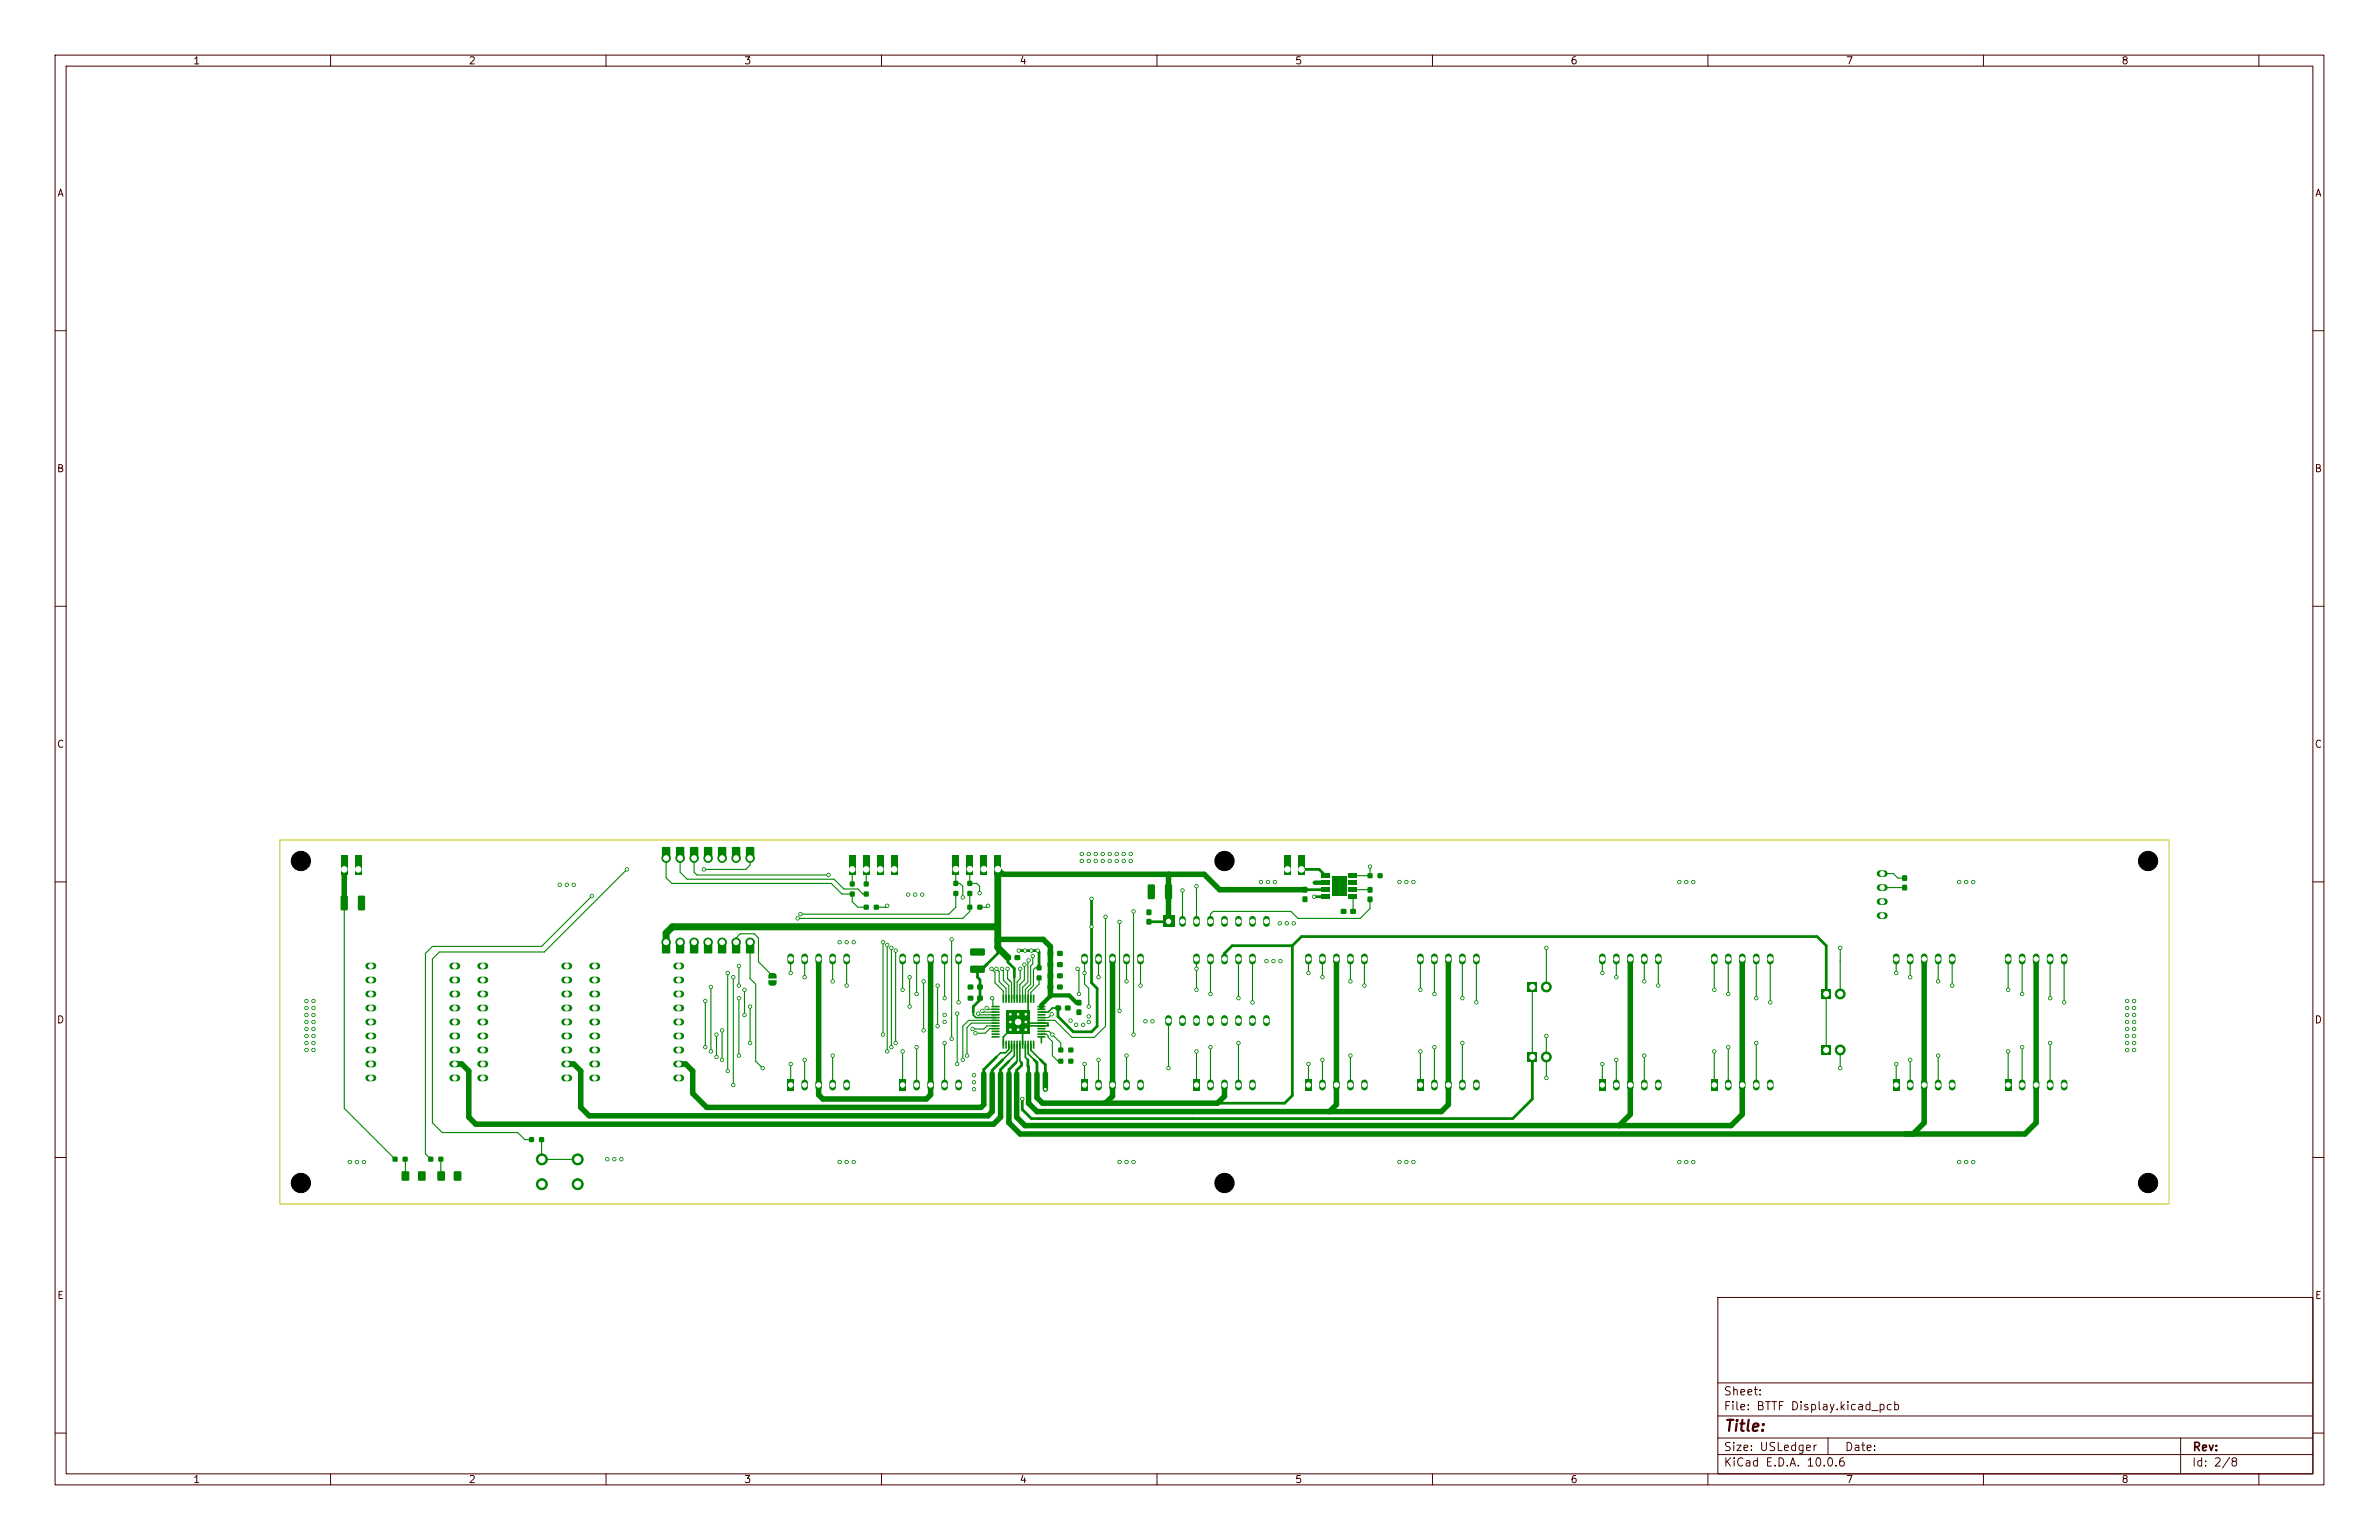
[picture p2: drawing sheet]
<svg xmlns="http://www.w3.org/2000/svg" width="432mm" height="279mm" viewBox="0 0 432 279" stroke-linecap="round" stroke-linejoin="round" font-family="sans-serif">
<defs><g id="words">
<text font-size="2" fill="#480000" x="312.8" y="260.2">Title:</text>
<g font-size="1.5" fill="#480000">
<text x="312.7" y="256.2">File: BTTF Display.kicad_pcb</text>
<text x="312.7" y="253.5">Sheet:</text>
<text x="312.7" y="263.6">Size: USLedger</text>
<text x="334.7" y="263.6">Date:</text>
<text x="397.8" y="263.6">Rev:</text>
<text x="312.7" y="266.4">KiCad E.D.A. 10.0.6</text>
<text x="397.7" y="266.4">Id: 2/8</text>
</g>
<g font-size="1.3" fill="#480000">
<text x="35" y="12">1</text>
<text x="85" y="12">2</text>
<text x="135" y="12">3</text>
<text x="185" y="12">4</text>
<text x="235" y="12">5</text>
<text x="285" y="12">6</text>
<text x="335" y="12">7</text>
<text x="385" y="12">8</text>
<text x="10.3" y="36">A</text>
<text x="420.1" y="36">A</text>
<text x="10.2" y="86">B</text>
<text x="420" y="86">B</text>
<text x="10.2" y="136">C</text>
<text x="420" y="136">C</text>
<text x="10.2" y="186">D</text>
<text x="420" y="186">D</text>
<text x="10.3" y="236">E</text>
<text x="420.1" y="236">E</text>
<text x="35" y="269.4">1</text>
<text x="85" y="269.4">2</text>
<text x="135" y="269.4">3</text>
<text x="185" y="269.4">4</text>
<text x="235" y="269.4">5</text>
<text x="285" y="269.4">6</text>
<text x="335" y="269.4">7</text>
<text x="385" y="269.4">8</text>
</g>
</g></defs>
<g fill="none" stroke="#480000" stroke-width=".18">
<path d="M10 10h411.8v259.4h-411.8zM12 12h407.8v255.4h-407.8zM60 10v2M110 10v2M160 10v2M210 10v2M260 10v2M310 10v2M360 10v2M410 10v2M10 60h2M419.8 60h2"/>
<path d="M10 110h2M419.8 110h2M10 160h2M419.8 160h2M10 210h2M419.8 210h2M311.8 235.4h108v32h-108zM10 260h2M311.8 256.9h108M311.8 250.9h108M419.8 260h2M60 267.4v2"/>
<path d="M110 267.4v2M160 267.4v2M210 267.4v2M260 267.4v2M310 267.4v2M311.8 263.9h108M311.8 260.9h108M331.8 260.9v3M360 267.4v2M395.8 260.9v6.5M410 267.4v2"/>
</g>
<path d="M216.6 195.9h1.2v2h-1.2z" fill="#008400"/>
<path d="M217.2 173.6v.8M219.7 173.6v.8M222.2 173.6v.8M224.8 173.6v.8M227.3 173.6v.8M219.7 196.5v.8M222.2 196.5v.8M224.8 196.5v.8M227.3 196.5v.8" fill="none" stroke="#008400" stroke-width="1.2"/>
<path d="M330.6 189.6h1.8v1.8h-1.8z" fill="#008400"/>
<circle cx="334" cy="190.5" r=".9" fill="#008400" stroke="#008400" stroke-width=".18"/>
<path d="M343.6 195.9h1.2v2h-1.2z" fill="#008400"/>
<g fill="none" stroke="#008400" stroke-width="1.2">
<path d="M87.2 175.3h.8M87.2 177.8h.8M102.5 175.3h.8M102.5 177.8h.8M344.2 173.6v.8M346.7 173.6v.8M349.2 173.6v.8M351.8 173.6v.8M354.3 173.6v.8M87.2 180.3h.8M87.2 182.9h.8M87.2 185.4h.8"/>
<path d="M87.2 188h.8M87.2 190.5h.8M87.2 193h.8M87.2 195.6h.8M102.5 180.3h.8M102.5 182.9h.8M102.5 185.4h.8M102.5 188h.8M102.5 190.5h.8M102.5 193h.8M102.5 195.6h.8M346.7 196.5v.8"/>
<path d="M349.2 196.5v.8M351.8 196.5v.8M354.3 196.5v.8"/>
</g>
<path d="M310.5 195.9h1.2v2h-1.2z" fill="#008400"/>
<path d="M311.1 173.6v.8M313.7 173.6v.8M316.2 173.6v.8M318.8 173.6v.8M321.3 173.6v.8M313.7 196.5v.8M316.2 196.5v.8M318.8 196.5v.8M321.3 196.5v.8" fill="none" stroke="#008400" stroke-width="1.2"/>
<path d="M257.2 195.9h1.2v2h-1.2z" fill="#008400"/>
<path d="M257.8 173.6v.8M260.3 173.6v.8M262.9 173.6v.8M265.4 173.6v.8M268 173.6v.8M260.3 196.5v.8M262.9 196.5v.8M265.4 196.5v.8M268 196.5v.8" fill="none" stroke="#008400" stroke-width="1.2"/>
<path d="M277.2 190.9h1.8v1.8h-1.8z" fill="#008400"/>
<circle cx="280.7" cy="191.8" r=".9" fill="#008400" stroke="#008400" stroke-width=".18"/>
<path d="M330.6 179.4h1.8v1.8h-1.8z" fill="#008400"/>
<circle cx="334" cy="180.3" r=".9" fill="#008400" stroke="#008400" stroke-width=".18"/>
<path d="M142.9 195.9h1.2v2h-1.2z" fill="#008400"/>
<path d="M143.5 173.6v.8M146 173.6v.8M148.6 173.6v.8M151.1 173.6v.8M153.7 173.6v.8M146 196.5v.8M148.6 196.5v.8M151.1 196.5v.8M153.7 196.5v.8" fill="none" stroke="#008400" stroke-width="1.2"/>
<path d="M236.9 195.9h1.2v2h-1.2z" fill="#008400"/>
<g fill="none" stroke="#008400" stroke-width="1.2">
<path d="M107.5 175.3h.8M107.5 177.8h.8M122.8 175.3h.8M122.8 177.8h.8M237.5 173.6v.8M240 173.6v.8M242.6 173.6v.8M245.1 173.6v.8M247.6 173.6v.8M107.5 180.3h.8M107.5 182.9h.8M107.5 185.4h.8"/>
<path d="M107.5 188h.8M107.5 190.5h.8M107.5 193h.8M107.5 195.6h.8M122.8 180.3h.8M122.8 182.9h.8M122.8 185.4h.8M122.8 188h.8M122.8 190.5h.8M122.8 193h.8M122.8 195.6h.8M240 196.5v.8"/>
<path d="M242.6 196.5v.8M245.1 196.5v.8M247.6 196.5v.8"/>
</g>
<path d="M196.3 195.9h1.1v2h-1.1z" fill="#008400"/>
<path d="M196.8 173.6v.8M199.4 173.6v.8M201.9 173.6v.8M204.5 173.6v.8M207 173.6v.8M199.4 196.5v.8M201.9 196.5v.8M204.5 196.5v.8M207 196.5v.8" fill="none" stroke="#008400" stroke-width="1.2"/>
<path d="M277.2 178.2h1.8v1.8h-1.8z" fill="#008400"/>
<circle cx="280.7" cy="179.1" r=".9" fill="#008400" stroke="#008400" stroke-width=".18"/>
<path d="M290.2 195.9h1.2v2h-1.2z" fill="#008400"/>
<path d="M290.8 173.6v.8M293.4 173.6v.8M295.9 173.6v.8M298.4 173.6v.8M301 173.6v.8M293.4 196.5v.8M295.9 196.5v.8M298.4 196.5v.8M301 196.5v.8" fill="none" stroke="#008400" stroke-width="1.2"/>
<path d="M363.9 195.9h1.2v2h-1.2z" fill="#008400"/>
<g fill="none" stroke="#008400" stroke-width="1.2">
<path d="M66.9 175.3h.8M66.9 177.8h.8M82.1 175.3h.8M82.1 177.8h.8M364.5 173.6v.8M367 173.6v.8M369.6 173.6v.8M372.1 173.6v.8M374.6 173.6v.8M66.9 180.3h.8M66.9 182.9h.8M66.9 185.4h.8"/>
<path d="M66.9 188h.8M66.9 190.5h.8M66.9 193h.8M66.9 195.6h.8M82.1 180.3h.8M82.1 182.9h.8M82.1 185.4h.8M82.1 188h.8M82.1 190.5h.8M82.1 193h.8M82.1 195.6h.8M367 196.5v.8"/>
<path d="M369.6 196.5v.8M372.1 196.5v.8M374.6 196.5v.8"/>
</g>
<path d="M163.2 195.9h1.2v2h-1.2z" fill="#008400"/>
<path d="M163.8 173.6v.8M166.4 173.6v.8M168.9 173.6v.8M171.4 173.6v.8M174 173.6v.8M166.4 196.5v.8M168.9 196.5v.8M171.4 196.5v.8M174 196.5v.8" fill="none" stroke="#008400" stroke-width="1.2"/>
<g fill="#008400">
<path d="M190.2 178.7h.9v.8h-.9z"/>
<path d="M191.9 178.7h.9v.8h-.9z"/>
<path d="M248.3 162.7h.8v.9h-.8z"/>
<path d="M248.3 161h.8v.9h-.8z"/>
<path d="M175.6 164.2h.8v.8h-.8z"/>
<path d="M177.4 164.2h.9v.8h-.9z"/>
<path d="M177.4 180.7h.9v.8h-.9z"/>
<path d="M175.7 180.7h.9v.8h-.9z"/>
<path d="M192.1 192.1h.8v.8h-.8z"/>
<path d="M193.9 192.1h.9v.8h-.9z"/>
<path d="M190.2 172.6h.9v.8h-.9z"/>
<path d="M191.9 172.6h.9v.8h-.9z"/>
<path d="M71.3 209.9h.8v.8h-.8z"/>
<path d="M73.1 209.9h.9v.8h-.9z"/>
<path d="M190.2 174.6h.9v.8h-.9z"/>
<path d="M191.9 174.6h.9v.8h-.9z"/>
<path d="M173.1 159.9h.8v.8h-.8z"/>
<path d="M173.1 161.7h.8v.8h-.8z"/>
<path d="M175.6 159.9h.8v.8h-.8z"/>
<path d="M175.6 161.7h.8v.8h-.8z"/>
<path d="M61.9 162.6l1-.1 .2 .1v2.3l-.1 .3h-.9l-.3-.2z"/>
<path d="M65 162.6l1-.1 .3 .1v2.3l-.2 .3h-.9l-.2-.2z"/>
<path d="M236.4 160.9h.9v1h-.9z"/>
<path d="M236.4 162.7h.9v.9h-.9z"/>
<path d="M243.4 164.9h.9v.9h-.9z"/>
<path d="M245.1 164.9h1v.9h-1z"/>
<path d="M75.9 212.6h1.3v1.6h-1.3z"/>
<path d="M72.9 212.6h1.3v1.6h-1.3z"/>
<path d="M177.4 178.7h.9v.8h-.9z"/>
<path d="M175.7 178.7h.9v.8h-.9z"/>
<path d="M208.1 166.8h.8v.9h-.8z"/>
<path d="M208.1 165h.8v1h-.8z"/>
<path d="M345.3 160.6h.8v.9h-.8z"/>
<path d="M345.3 158.8h.8v1h-.8z"/>
<path d="M211.1 166.2h2v2h-2z"/>
</g>
<g fill="none" stroke="#008400" stroke-width="1.2">
<path d="M214.6 166.8v.8M217.2 166.8v.8M219.7 166.8v.8M222.2 166.8v.8M224.8 166.8v.8M227.3 166.8v.8M229.9 166.8v.8M212.1 184.8v.8M214.6 184.8v.8M217.2 184.8v.8M219.7 184.8v.8M222.2 184.8v.8"/>
<path d="M224.8 184.8v.8M227.3 184.8v.8M229.9 184.8v.8"/>
</g>
<g fill="#008400" stroke="#008400" stroke-width=".18">
<circle cx="98.4" cy="214.8" r="1"/>
<circle cx="104.8" cy="214.8" r="1"/>
<circle cx="98.3" cy="210.3" r="1"/>
<circle cx="104.8" cy="210.3" r="1"/>
</g>
<g fill="#008400">
<path d="M248.2 158.5h.9v.8h-.9z"/>
<path d="M250.1 158.5h.8v.8h-.8z"/>
<path d="M139.6 176.7l.3-.2 .7 .1 .3 .2 .1 .7h-1.5z"/>
<path d="M139.5 177.8h1.5l-.1 .7-.4 .3h-.7l-.3-.3z"/>
<path d="M188.2 177h.8v.8h-.8z"/>
<path d="M188.2 175.2h.8v.8h-.8z"/>
<path d="M176.1 175.3l2.5-.1 .2 .2-.1 1-.2 .1h-2.3l-.1-.2z"/>
<path d="M176.1 172.1h2.5l.2 .2-.1 .9-.2 .2h-2.3l-.1-.3z"/>
<path d="M156.8 164.2h.8v.8h-.8z"/>
<path d="M158.6 164.2h.9v.8h-.9z"/>
<path d="M161.7 155.2h1.2v3.5h-1.2z"/>
<path d="M159.1 155.2h1.3v3.5h-1.3z"/>
<path d="M156.6 155.2h1.3v3.5h-1.3z"/>
<path d="M154.1 155.2h1.2v3.5h-1.2z"/>
<path d="M61.8 155.2h1.3v3.5h-1.3z"/>
<path d="M64.4 155.2h1.3v3.5h-1.3z"/>
<path d="M82.4 212.6h1.3v1.6h-1.3z"/>
<path d="M79.4 212.6h1.3v1.6h-1.3z"/>
<path d="M191.6 182.5h.9v.8h-.9z"/>
<path d="M193.3 182.5h1v.8h-1z"/>
<path d="M233 155.2h1.3v3.5h-1.3z"/>
<path d="M235.6 155.2h1.3v3.5h-1.3z"/>
<path d="M192.1 190.1h.8v.8h-.8z"/>
<path d="M193.9 190.1h.9v.8h-.9z"/>
<path d="M77.8 209.9h.8v.8h-.8z"/>
<path d="M79.6 209.9h.8v.8h-.8z"/>
<path d="M97.9 206.4h.8v.8h-.8z"/>
<path d="M96.1 206.4h.8v.8h-.8z"/>
<path d="M190.2 176.6h.9v.8h-.9z"/>
<path d="M191.9 176.6h.9v.8h-.9z"/>
<path d="M180.5 155.2h1.2v3.5h-1.2z"/>
<path d="M177.9 155.2h1.3v3.5h-1.3z"/>
<path d="M175.4 155.2h1.3v3.5h-1.3z"/>
<path d="M172.8 155.2h1.3v3.5h-1.3z"/>
</g>
<path d="M341.2 158.5h.8M341.2 161h.8M341.2 163.6h.8M341.2 166.1h.8" fill="none" stroke="#008400" stroke-width="1.2"/>
<g fill="#008400">
<path d="M244.8 158.5h1.5v.8h-1.5z"/>
<path d="M244.8 159.7h1.5v.8h-1.5z"/>
<path d="M244.8 161h1.5v.8h-1.5z"/>
<path d="M244.8 162.3h1.5v.8h-1.5z"/>
<path d="M239.8 162.3h1.5v.8h-1.5z"/>
<path d="M239.8 161h1.5v.8h-1.5z"/>
<path d="M239.8 159.7h1.5v.8h-1.5z"/>
<path d="M239.8 158.5h1.5v.8h-1.5z"/>
<path d="M241.8 159h2.6v3.5h-2.6z"/>
<path d="M195.4 181.4h.8v1h-.8z"/>
<path d="M195.4 183.2h.8v.9h-.8z"/>
<path d="M211.5 160.5l1-.1 .2 .2 .1 2.3-.2 .2h-.9l-.3-.1z"/>
<path d="M208.4 160.5l1-.1 .2 .2v2.3l-.1 .2h-.9l-.3-.1z"/>
<path d="M156.8 160h.8v.8h-.8z"/>
<path d="M156.8 161.8h.8v.8h-.8z"/>
<path d="M187.5 188.8l.3 .1-.1 1.4-.2-.1z"/>
<path d="M187 188.8l.3 .1-.1 1.4-.2-.1z"/>
<path d="M186.5 188.8l.3 .1-.1 1.4-.2-.1z"/>
<path d="M186 188.8l.3 .1-.1 1.4-.2-.1z"/>
<path d="M185.5 188.8l.3 .1-.1 1.4-.2-.1z"/>
<path d="M185 188.8l.3 .1-.1 1.4-.2-.1z"/>
<path d="M184.5 188.8l.3 .1-.1 1.4-.2-.1z"/>
<path d="M184 188.8l.3 .1-.1 1.4-.2-.1z"/>
<path d="M183.5 188.8l.3 .1-.1 1.4-.2-.1z"/>
<path d="M183 188.8l.3 .1-.1 1.4-.2-.1z"/>
<path d="M182.5 188.8l.3 .1-.1 1.4-.2-.1z"/>
<path d="M182 188.8l.3 .1-.1 1.4-.2-.1z"/>
<path d="M180 188h1.4v.2l-1.4 .1z"/>
<path d="M180 187.5h1.4v.2l-1.4 .1z"/>
<path d="M180 187h1.4v.2l-1.4 .1z"/>
<path d="M180 186.5h1.4v.2l-1.4 .1z"/>
<path d="M180 186h1.4v.2l-1.4 .1z"/>
<path d="M180 185.5h1.4v.2l-1.4 .1z"/>
<path d="M180 185h1.4v.2l-1.4 .1z"/>
<path d="M180 184.5h1.4v.2l-1.4 .1z"/>
<path d="M180 184h1.4v.2l-1.4 .1z"/>
<path d="M180 183.5h1.4v.2l-1.4 .1z"/>
<path d="M180 183h1.4v.2l-1.4 .1z"/>
<path d="M180 182.5h1.4v.2l-1.4 .1z"/>
<path d="M182 180.5h.3l-.1 1.4h-.2z"/>
<path d="M182.5 180.5h.3l-.1 1.4h-.2z"/>
<path d="M183 180.5h.3l-.1 1.4h-.2z"/>
<path d="M183.5 180.5h.3l-.1 1.4h-.2z"/>
<path d="M184 180.5h.3l-.1 1.4h-.2z"/>
<path d="M184.5 180.5h.3l-.1 1.4h-.2z"/>
<path d="M185 180.5h.3l-.1 1.4h-.2z"/>
<path d="M185.5 180.5h.3l-.1 1.4h-.2z"/>
<path d="M186 180.5h.3l-.1 1.4h-.2z"/>
<path d="M186.5 180.5h.3l-.1 1.4h-.2z"/>
<path d="M187 180.5h.3l-.1 1.4h-.2z"/>
<path d="M187.5 180.5h.3l-.1 1.4h-.2z"/>
<path d="M188.3 182.5h1.4l.1 .2-1.4 .1z"/>
<path d="M188.3 183h1.4l.1 .2-1.4 .1z"/>
<path d="M188.3 183.5h1.4l.1 .2-1.4 .1z"/>
<path d="M188.3 184h1.4l.1 .2-1.4 .1z"/>
<path d="M188.3 184.5h1.4l.1 .2-1.4 .1z"/>
<path d="M188.3 185h1.4l.1 .2-1.4 .1z"/>
<path d="M188.3 185.5h1.4l.1 .2-1.4 .1z"/>
<path d="M188.3 186h1.4l.1 .2-1.4 .1z"/>
<path d="M188.3 186.5h1.4l.1 .2-1.4 .1z"/>
<path d="M188.3 187h1.4l.1 .2-1.4 .1z"/>
<path d="M188.3 187.5h1.4l.1 .2-1.4 .1z"/>
<path d="M188.3 188h1.4l.1 .2-1.4 .1z"/>
<path d="M182.8 183.3h4.2v4.2h-4.2z"/>
<path d="M120.2 153.7h1.5l-.1 2.4-1.4-.1z"/>
</g>
<circle cx="120.9" cy="155.7" r=".76" fill="#008400" stroke="#008400" stroke-width=".18"/>
<path d="M122.7 153.7h1.5l-.1 2.4-1.4-.1z" fill="#008400"/>
<circle cx="123.4" cy="155.7" r=".76" fill="#008400" stroke="#008400" stroke-width=".18"/>
<path d="M125.3 153.7h1.4v2.4l-1.5-.1z" fill="#008400"/>
<circle cx="126" cy="155.7" r=".76" fill="#008400" stroke="#008400" stroke-width=".18"/>
<path d="M127.8 153.7h1.5l-.1 2.4-1.4-.1z" fill="#008400"/>
<circle cx="128.5" cy="155.7" r=".76" fill="#008400" stroke="#008400" stroke-width=".18"/>
<path d="M130.3 153.7h1.5l-.1 2.4-1.4-.1z" fill="#008400"/>
<circle cx="131.1" cy="155.7" r=".76" fill="#008400" stroke="#008400" stroke-width=".18"/>
<path d="M132.9 153.7h1.5l-.1 2.4-1.4-.1z" fill="#008400"/>
<circle cx="133.6" cy="155.7" r=".76" fill="#008400" stroke="#008400" stroke-width=".18"/>
<path d="M135.4 153.7h1.5l-.1 2.4-1.4-.1z" fill="#008400"/>
<g fill="#008400" stroke="#008400" stroke-width=".18">
<circle cx="136.1" cy="155.7" r=".76"/>
<circle cx="136.1" cy="170.9" r=".76"/>
</g>
<path d="M135.4 170.6l1.5 .1-.1 2.3-1.4-.1z" fill="#008400"/>
<circle cx="133.6" cy="170.9" r=".76" fill="#008400" stroke="#008400" stroke-width=".18"/>
<path d="M132.9 170.6l1.5 .1-.1 2.3-1.4-.1z" fill="#008400"/>
<circle cx="131.1" cy="170.9" r=".76" fill="#008400" stroke="#008400" stroke-width=".18"/>
<path d="M130.3 170.6l1.5 .1-.1 2.3-1.4-.1z" fill="#008400"/>
<circle cx="128.5" cy="170.9" r=".76" fill="#008400" stroke="#008400" stroke-width=".18"/>
<path d="M127.8 170.6l1.5 .1-.1 2.3-1.4-.1z" fill="#008400"/>
<circle cx="126" cy="170.9" r=".76" fill="#008400" stroke="#008400" stroke-width=".18"/>
<path d="M125.3 170.6l1.4 .1v2.3l-1.5-.1z" fill="#008400"/>
<circle cx="123.4" cy="170.9" r=".76" fill="#008400" stroke="#008400" stroke-width=".18"/>
<path d="M122.7 170.6l1.5 .1-.1 2.3-1.4-.1z" fill="#008400"/>
<circle cx="120.9" cy="170.9" r=".76" fill="#008400" stroke="#008400" stroke-width=".18"/>
<g fill="#008400">
<path d="M120.2 170.6l1.5 .1-.1 2.3-1.4-.1z"/>
<path d="M182.5 173.3h.9v.8h-.9z"/>
<path d="M184.2 173.3h.9v.8h-.9z"/>
<path d="M154.3 160h.8v.8h-.8z"/>
<path d="M154.3 161.8h.8v.8h-.8z"/>
</g>
<g fill="#008400" stroke="#008400" stroke-width=".18">
<circle cx="364.5" cy="190.8" r=".3"/>
<circle cx="129" cy="190.8" r=".3"/>
<circle cx="182.9" cy="175.8" r=".3"/>
<circle cx="163.8" cy="190.8" r=".3"/>
<circle cx="161" cy="171.5" r=".3"/>
<circle cx="129" cy="179.1" r=".3"/>
<circle cx="311.2" cy="190.8" r=".3"/>
<circle cx="161" cy="190.8" r=".3"/>
<circle cx="217.2" cy="190.8" r=".3"/>
<circle cx="257.8" cy="190.8" r=".3"/>
<circle cx="219.7" cy="190" r=".3"/>
<circle cx="161.8" cy="190" r=".3"/>
<circle cx="161.8" cy="172" r=".3"/>
<circle cx="367" cy="190" r=".3"/>
<circle cx="181.9" cy="175.8" r=".3"/>
<circle cx="260.4" cy="190" r=".3"/>
<circle cx="313.7" cy="190" r=".3"/>
<circle cx="166.4" cy="190" r=".3"/>
<circle cx="128" cy="190" r=".3"/>
<circle cx="128" cy="181.6" r=".3"/>
<circle cx="171.5" cy="189.2" r=".3"/>
<circle cx="162.6" cy="172.5" r=".3"/>
<circle cx="136.1" cy="189.2" r=".3"/>
<circle cx="224.8" cy="189.2" r=".3"/>
<circle cx="162.6" cy="189.2" r=".3"/>
<circle cx="136.1" cy="182.6" r=".3"/>
<circle cx="372.1" cy="189.2" r=".3"/>
<circle cx="265.4" cy="189.2" r=".3"/>
<circle cx="180.8" cy="175.8" r=".3"/>
<circle cx="318.8" cy="189.2" r=".3"/>
<circle cx="268" cy="181.9" r=".3"/>
<circle cx="227.3" cy="181.9" r=".3"/>
<circle cx="374.7" cy="181.9" r=".3"/>
<circle cx="180" cy="175.8" r=".3"/>
<circle cx="321.3" cy="181.9" r=".3"/>
<circle cx="174" cy="181.9" r=".3"/>
<circle cx="372.1" cy="181.1" r=".3"/>
<circle cx="318.8" cy="181.1" r=".3"/>
<circle cx="180.1" cy="181.1" r=".3"/>
<circle cx="224.8" cy="181.1" r=".3"/>
<circle cx="171.5" cy="181.1" r=".3"/>
<circle cx="265.4" cy="181.1" r=".3"/>
<circle cx="166.4" cy="180.3" r=".3"/>
<circle cx="185.2" cy="175.8" r=".3"/>
<circle cx="219.7" cy="180.3" r=".3"/>
<circle cx="313.7" cy="180.3" r=".3"/>
<circle cx="367" cy="180.3" r=".3"/>
<circle cx="195.6" cy="175.8" r=".3"/>
<circle cx="195.8" cy="180.3" r=".3"/>
<circle cx="260.4" cy="180.3" r=".3"/>
<circle cx="135.1" cy="179.6" r=".3"/>
<circle cx="217.2" cy="175.8" r=".3"/>
<circle cx="257.8" cy="179.6" r=".3"/>
<circle cx="217.2" cy="179.6" r=".3"/>
<circle cx="135.1" cy="184.2" r=".3"/>
<circle cx="311.2" cy="179.6" r=".3"/>
<circle cx="163.8" cy="179.6" r=".3"/>
<circle cx="364.5" cy="179.6" r=".3"/>
<circle cx="185.9" cy="175" r=".3"/>
<circle cx="130" cy="191.8" r=".3"/>
<circle cx="334" cy="193.8" r=".3"/>
<circle cx="160.3" cy="170.9" r=".3"/>
<circle cx="280.7" cy="188" r=".3"/>
<circle cx="280.7" cy="195.6" r=".3"/>
<circle cx="160.3" cy="187.7" r=".3"/>
<circle cx="130" cy="187.7" r=".3"/>
<circle cx="187.5" cy="173.5" r=".3"/>
<circle cx="290.8" cy="193" r=".3"/>
<circle cx="344.2" cy="193" r=".3"/>
<circle cx="196.9" cy="193" r=".3"/>
<circle cx="143.5" cy="193" r=".3"/>
<circle cx="177.5" cy="183.9" r=".3"/>
<circle cx="173.7" cy="183.9" r=".3"/>
<circle cx="237.5" cy="193" r=".3"/>
<circle cx="173.7" cy="193" r=".3"/>
<circle cx="346.7" cy="192.3" r=".3"/>
<circle cx="174.8" cy="192.3" r=".3"/>
<circle cx="131.1" cy="186.9" r=".3"/>
<circle cx="240" cy="192.3" r=".3"/>
<circle cx="293.4" cy="192.3" r=".3"/>
<circle cx="131.1" cy="192.3" r=".3"/>
<circle cx="146.1" cy="192.3" r=".3"/>
<circle cx="199.4" cy="192.3" r=".3"/>
<circle cx="351.8" cy="191.5" r=".3"/>
<circle cx="134.1" cy="191.5" r=".3"/>
<circle cx="134.1" cy="181.1" r=".3"/>
<circle cx="204.5" cy="191.5" r=".3"/>
<circle cx="245.1" cy="191.5" r=".3"/>
<circle cx="298.5" cy="191.5" r=".3"/>
<circle cx="151.1" cy="191.5" r=".3"/>
<circle cx="175.5" cy="191.5" r=".3"/>
<circle cx="134.1" cy="175.3" r=".3"/>
<circle cx="170.2" cy="178.8" r=".3"/>
<circle cx="134.1" cy="178.8" r=".3"/>
<circle cx="170.2" cy="186.2" r=".3"/>
<circle cx="247.7" cy="178.8" r=".3"/>
<circle cx="176.5" cy="186.7" r=".3"/>
<circle cx="207" cy="178.8" r=".3"/>
<circle cx="153.7" cy="178.8" r=".3"/>
<circle cx="301" cy="178.8" r=".3"/>
<circle cx="354.3" cy="178.8" r=".3"/>
<circle cx="151.1" cy="178.1" r=".3"/>
<circle cx="245.1" cy="178.1" r=".3"/>
<circle cx="298.5" cy="178.1" r=".3"/>
<circle cx="204.5" cy="178.1" r=".3"/>
<circle cx="167.6" cy="186.9" r=".3"/>
<circle cx="351.8" cy="178.1" r=".3"/>
<circle cx="177" cy="187.5" r=".3"/>
<circle cx="167.6" cy="178.1" r=".3"/>
<circle cx="133.1" cy="177.3" r=".3"/>
<circle cx="146.1" cy="177.3" r=".3"/>
<circle cx="293.4" cy="177.3" r=".3"/>
<circle cx="165.1" cy="177.3" r=".3"/>
<circle cx="178.3" cy="183.4" r=".3"/>
<circle cx="199.4" cy="177.3" r=".3"/>
<circle cx="165.1" cy="182.6" r=".3"/>
<circle cx="133.1" cy="196.9" r=".3"/>
<circle cx="346.7" cy="177.3" r=".3"/>
<circle cx="240" cy="177.3" r=".3"/>
<circle cx="197.6" cy="182.6" r=".3"/>
<circle cx="237.5" cy="176.5" r=".3"/>
<circle cx="132.1" cy="194.3" r=".3"/>
<circle cx="179.1" cy="182.9" r=".3"/>
<circle cx="290.8" cy="176.5" r=".3"/>
<circle cx="132.1" cy="176.5" r=".3"/>
<circle cx="344.2" cy="176.5" r=".3"/>
<circle cx="196.9" cy="176.5" r=".3"/>
<circle cx="143.5" cy="176.5" r=".3"/>
<circle cx="186.7" cy="174.2" r=".3"/>
<circle cx="172.7" cy="170.4" r=".3"/>
<circle cx="172.7" cy="188.5" r=".3"/>
<circle cx="334" cy="172" r=".3"/>
<circle cx="280.7" cy="172" r=".3"/>
<circle cx="198.1" cy="168.1" r=".3"/>
<circle cx="179.3" cy="164.3" r=".3"/>
<circle cx="107.4" cy="162.6" r=".3"/>
<circle cx="198.1" cy="163.1" r=".3"/>
<circle cx="161" cy="164.3" r=".3"/>
<circle cx="200.7" cy="166.3" r=".3"/>
<circle cx="189.7" cy="197.6" r=".3"/>
<circle cx="185.5" cy="199.4" r=".3"/>
<circle cx="228.9" cy="160" r=".3"/>
<circle cx="307.3" cy="160" r=".3"/>
<circle cx="194.3" cy="185.2" r=".3"/>
<circle cx="154.9" cy="170.9" r=".3"/>
<circle cx="171.5" cy="184.2" r=".3"/>
<circle cx="184.8" cy="184" r=".3"/>
<circle cx="386.1" cy="189.2" r=".3"/>
<circle cx="205.2" cy="154.9" r=".3"/>
<circle cx="387.4" cy="181.6" r=".3"/>
<circle cx="387.4" cy="190.5" r=".3"/>
<circle cx="254" cy="160" r=".3"/>
<circle cx="184.8" cy="185.4" r=".8"/>
<circle cx="56.9" cy="190.5" r=".3"/>
<circle cx="56.9" cy="189.2" r=".3"/>
<circle cx="387.4" cy="184.2" r=".3"/>
<circle cx="63.5" cy="210.8" r=".3"/>
<circle cx="183.4" cy="184" r=".3"/>
<circle cx="56.9" cy="182.9" r=".3"/>
<circle cx="255.3" cy="160" r=".3"/>
<circle cx="205.2" cy="156.2" r=".3"/>
<circle cx="201.4" cy="156.2" r=".3"/>
<circle cx="386.1" cy="190.5" r=".3"/>
<circle cx="387.4" cy="189.2" r=".3"/>
<circle cx="254" cy="210.8" r=".3"/>
<circle cx="255.3" cy="210.8" r=".3"/>
<circle cx="205.7" cy="210.8" r=".3"/>
<circle cx="55.6" cy="186.7" r=".3"/>
<circle cx="153.7" cy="210.8" r=".3"/>
<circle cx="186.2" cy="186.8" r=".3"/>
<circle cx="176.8" cy="195.1" r=".3"/>
<circle cx="198.9" cy="154.9" r=".3"/>
<circle cx="232.4" cy="174.4" r=".3"/>
<circle cx="204.5" cy="210.8" r=".3"/>
<circle cx="306.1" cy="160" r=".3"/>
<circle cx="307.3" cy="210.8" r=".3"/>
<circle cx="184.9" cy="172.5" r=".3"/>
<circle cx="197.6" cy="154.9" r=".3"/>
<circle cx="387.4" cy="182.9" r=".3"/>
<circle cx="152.4" cy="170.9" r=".3"/>
<circle cx="232.3" cy="167.5" r=".3"/>
<circle cx="104.1" cy="160.5" r=".3"/>
<circle cx="306.1" cy="210.8" r=".3"/>
<circle cx="56.9" cy="186.7" r=".3"/>
<circle cx="176.8" cy="196.3" r=".3"/>
<circle cx="55.6" cy="181.6" r=".3"/>
<circle cx="56.9" cy="184.2" r=".3"/>
<circle cx="386.1" cy="182.9" r=".3"/>
<circle cx="202.7" cy="154.9" r=".3"/>
<circle cx="55.6" cy="190.5" r=".3"/>
<circle cx="197.6" cy="185.4" r=".3"/>
<circle cx="112.8" cy="210.3" r=".3"/>
<circle cx="386.1" cy="186.7" r=".3"/>
<circle cx="256.5" cy="210.8" r=".3"/>
<circle cx="200.2" cy="154.9" r=".3"/>
<circle cx="387.4" cy="186.7" r=".3"/>
<circle cx="55.6" cy="188" r=".3"/>
<circle cx="387.4" cy="188" r=".3"/>
<circle cx="183.4" cy="185.4" r=".3"/>
<circle cx="358.1" cy="160" r=".3"/>
<circle cx="209.2" cy="185.3" r=".3"/>
<circle cx="188.3" cy="172.5" r=".3"/>
<circle cx="110.2" cy="210.3" r=".3"/>
<circle cx="207.9" cy="185.3" r=".3"/>
<circle cx="64.8" cy="210.8" r=".3"/>
<circle cx="355.6" cy="160" r=".3"/>
<circle cx="55.6" cy="182.9" r=".3"/>
<circle cx="56.9" cy="181.6" r=".3"/>
<circle cx="256.5" cy="160" r=".3"/>
<circle cx="55.6" cy="184.2" r=".3"/>
<circle cx="56.9" cy="185.4" r=".3"/>
<circle cx="101.6" cy="160.5" r=".3"/>
<circle cx="386.1" cy="181.6" r=".3"/>
<circle cx="184.8" cy="186.8" r=".3"/>
<circle cx="111.5" cy="210.3" r=".3"/>
<circle cx="234.8" cy="167.5" r=".3"/>
<circle cx="231.4" cy="160" r=".3"/>
<circle cx="187.2" cy="172.5" r=".3"/>
<circle cx="196.3" cy="154.9" r=".3"/>
<circle cx="200.2" cy="156.2" r=".3"/>
<circle cx="171.5" cy="185.4" r=".3"/>
<circle cx="355.6" cy="210.8" r=".3"/>
<circle cx="204" cy="156.2" r=".3"/>
<circle cx="304.8" cy="210.8" r=".3"/>
<circle cx="186.1" cy="172.5" r=".3"/>
<circle cx="55.6" cy="189.2" r=".3"/>
<circle cx="186.2" cy="185.4" r=".3"/>
<circle cx="154.9" cy="210.8" r=".3"/>
<circle cx="196.3" cy="156.2" r=".3"/>
<circle cx="233.6" cy="167.5" r=".3"/>
<circle cx="195.3" cy="185.9" r=".3"/>
<circle cx="183.4" cy="186.8" r=".3"/>
<circle cx="197.6" cy="184.4" r=".3"/>
<circle cx="386.1" cy="184.2" r=".3"/>
<circle cx="201.4" cy="154.9" r=".3"/>
<circle cx="166.1" cy="162.3" r=".3"/>
<circle cx="186.2" cy="184" r=".3"/>
<circle cx="176.8" cy="197.6" r=".3"/>
<circle cx="202.7" cy="156.2" r=".3"/>
<circle cx="387.4" cy="185.4" r=".3"/>
<circle cx="229.9" cy="174.4" r=".3"/>
<circle cx="153.7" cy="170.9" r=".3"/>
<circle cx="356.9" cy="210.8" r=".3"/>
<circle cx="102.9" cy="160.5" r=".3"/>
<circle cx="386.1" cy="185.4" r=".3"/>
<circle cx="55.6" cy="185.4" r=".3"/>
<circle cx="203.2" cy="210.8" r=".3"/>
<circle cx="152.4" cy="210.8" r=".3"/>
<circle cx="164.8" cy="162.3" r=".3"/>
<circle cx="196.6" cy="185.9" r=".3"/>
<circle cx="304.8" cy="160" r=".3"/>
<circle cx="198.9" cy="156.2" r=".3"/>
<circle cx="197.6" cy="156.2" r=".3"/>
<circle cx="56.9" cy="188" r=".3"/>
<circle cx="386.1" cy="188" r=".3"/>
<circle cx="358.1" cy="210.8" r=".3"/>
<circle cx="167.4" cy="162.3" r=".3"/>
<circle cx="231.1" cy="174.4" r=".3"/>
<circle cx="356.9" cy="160" r=".3"/>
<circle cx="230.1" cy="160" r=".3"/>
<circle cx="66" cy="210.8" r=".3"/>
<circle cx="204" cy="154.9" r=".3"/>
<circle cx="203.2" cy="183.4" r=".3"/>
<circle cx="203.2" cy="167.3" r=".3"/>
<circle cx="190.9" cy="184" r=".3"/>
<circle cx="144.8" cy="166.6" r=".3"/>
<circle cx="174.8" cy="162.8" r=".3"/>
<circle cx="214.6" cy="161.5" r=".3"/>
<circle cx="145.3" cy="165.9" r=".3"/>
<circle cx="217.2" cy="160.8" r=".3"/>
<circle cx="177.8" cy="162.1" r=".3"/>
<circle cx="138.4" cy="193.8" r=".3"/>
<circle cx="212.1" cy="193.8" r=".3"/>
<circle cx="150.4" cy="158.8" r=".3"/>
<circle cx="248.7" cy="157.2" r=".3"/>
<circle cx="238.5" cy="162.7" r=".3"/>
<circle cx="191" cy="187.7" r=".3"/>
<circle cx="205.7" cy="187.7" r=".3"/>
<circle cx="205.7" cy="165.4" r=".3"/>
<circle cx="127.8" cy="157.7" r=".3"/>
<circle cx="113.8" cy="157.7" r=".3"/>
</g>
<g fill="none" stroke="#008400" stroke-width=".2">
<path d="M113.8 157.7l-15 15h-19l-1.3 1.3v29.7l1.8 1.8h13.7l1.2 1.3h1.3M120.9 155.7v3.6l1 1h29l1.9 1.9h1.9v1.4l1 1h1.5M123.4 155.7v2.5l1.3 1.3h26.7l1.8 1.8h2.5l.9 .9h.6M126 155.7v2.5l.5 .6h23.9M136.1 155.7v1.3l-.7 .7h-7.6M154.7 157.7v2.7M157.2 157.7v2.7M173.5 157.7v2.6h.7l.6 .5v2M176 157.7v2.6h1.3l.5 .5v1.3M248.7 157.2v1.7h-3.1M341.6 158.5h2.1l.8 .8h1.2M62.5 163.8v37.3l9.2 9.2"/>
<path d="M107.4 162.6l-9.1 9.1h-19.8l-1.3 1.3v36.3l1 1M129 179.1v11.7M132.1 176.5v17.8M133.1 177.3v19.6M133.6 171.8v-1.6l.8-.8h2.5l.8 .8v4.3l2.5 2.5M134.1 175.3v3.5M135.1 179.6v4.6M136.1 171.8v5.7l1.1 1.1v13.9l1.2 1.3M143.5 174v2.5M146 174v3.3M151.1 174v4.1M153.7 174v4.8"/>
<path d="M160.3 170.9v16.8M161 171.5v19.3M161 164.3l-.2 .3h-1.7M161.8 172v18M162.6 172.5v16.7M163.8 174v5.6M165.1 177.3v5.3M166.4 174v6.3M167.6 178.1v8.8M170.2 178.8v7.4M171.4 174v7.1M172.7 170.4v18.1"/>
<path d="M173.5 162.1v2.5l-1.3 1.3h-26.9M174 174v7.9M176 162.1v3.3l-1.2 1.2h-30M179.3 164.3l-.2 .3h-1.3M180 175.8l.6 .6v1.9l1.5 1.5v1.4M180.8 175.8l.6 .5v1.8l1.2 1.2v1.9M181.9 175.8l.2 .2v1.8l1 1v2.4M182.9 175.8v1.7l.7 .8v2.9M185.2 175.8v1.8l-.6 .5v3.1M185.9 175v2.8l-.8 .8v2.6M186.7 174.2l-.1 .2v3.8l-1 .9v2.1M187.5 173.5v1.4l-.4 .4v3.3l-1 .9v1.7"/>
<path d="M188.6 177.4v1.2l-1.5 1.5v1.1M188.6 175.6h-.7l-.3 .3v2.9l-1 1v1.4M195.6 175.8l.2 .2v4.3M196.8 174v4.6l.8 .7v3.3M199.4 174v3.3M200.7 166.3v19.9l-2.1 2h-4l-3.1-3.1h-2.5M203.2 167.3v16.1M204.5 174v4.1M205.7 165.4v22.3M207 174v4.8M214.6 161.5v5.7M217.2 160.8v6.4"/>
<path d="M217.2 174v5.6M219.7 174v6.3M224.8 174v7.1M227.3 174v7.9M237.5 174v2.5M240 174v3.3M245.1 174v4.1M245.6 161.4h3.1M245.6 162.7v2.7M247.6 174v4.8M248.7 163.2v1.6l-1.8 1.8h-11.3l-1.3-1.2h-14.1l-.5 .5v1.3M257.8 174v5.6"/>
<path d="M260.3 174v6.3M265.4 174v7.1M268 174v7.9M278.1 179.1v12.7M280.7 172v7.1M290.8 174v2.5M293.4 174v3.3M298.4 174v4.1M301 174v4.8M311.1 174v5.6M313.7 174v6.3M318.8 174v7.1"/>
<path d="M321.3 174v7.9M334 172v8.3M334 174.2h.1M341.6 161h4.1M344.2 174v2.5M346.7 174v3.3M351.8 174v4.1M354.3 174v4.8M364.5 174v5.6M367 174v6.3M372.1 174v7.1M374.6 174v7.9"/>
<path d="M128 181.6v8.4M130 187.7v4.1M131.1 186.9v5.4M134.1 181.1v10.4M136.1 182.6v6.6M143.5 193v3.9M146 192.3v4.6M151.1 191.5v5.4M163.8 190.8v6.1M166.4 190v6.9M171.4 189.2v7.7M173.7 183.9v9.1"/>
<path d="M177.5 183.9l.3 .2h2.9M178.3 183.4l.2 .2h2.2M179.1 182.9l.2 .2h1.4M180.1 181.1l.1 .1v1.3M180.7 185.1h-4.9l-1 1.1v6.1M180.7 185.6h-4.4l-.8 .8v5.1M180.7 186.1h-1.6l-.5 .6h-2.1M180.7 186.6h-1.1l-.8 .9h-1.8M189 187.1h1.4l2.1 2.1v1.3M189 187.6h.9l.3 .4v.2l.8 .8v2.5l1 1h.5M190.9 184l-.6 .6h-1.3M196.8 193v3.9"/>
<path d="M199.4 192.3v4.6M204.5 191.5v5.4M212.1 185.2v8.6M217.2 190.8v6.1M219.7 190v6.9M224.8 189.2v7.7M237.5 193v3.9M240 192.3v4.6M245.1 191.5v5.4M257.8 190.8v6.1M260.3 190v6.9M265.4 189.2v7.7"/>
<path d="M280.7 188v7.6M290.8 193v3.9M293.4 192.3v4.6M298.4 191.5v5.4M311.1 190.8v6.1M313.7 190v6.9M318.8 189.2v7.7M331.5 180.3v10.2M334 190.5v3.3M334 193.8h.1M344.2 193v3.9M346.7 192.3v4.6"/>
<path d="M351.8 191.5v5.4M364.5 190.8v6.1M367 190v6.9M372.1 189.2v7.7M73.6 210.4v3M80 210.3v3M98.3 210.2v.1h6.5M98.3 207v3.3"/>
</g>
<g fill="none" stroke="#008400" stroke-width=".5">
<path d="M236.2 157.7h3.2l1.2 1.2M177.4 175.8v1.5l.5 .4v3.4M181.1 171.9v1.1l-3.2 3.2M182.9 173.7v.9l1.2 1.1v1.6M184.9 172.5h3.4l.3 .2v2.9M198.1 163.1v15.2l1 1v6.9l-1 1h-3.3l-2.8-2.8v-1.8M208.5 167.2h3.5M234.6 171.6v27.2l-1.4 1.4h-12.2M234.6 171.6l1.6-1.7h93.6l1.7 1.7v8.7M234.6 171.6h-11l-1.4 1.4v1M236.9 161.4h3.7M238.5 162.7h2.1"/>
<path d="M177.9 181.4l-1.2 1.2v1M183.1 192.5l-1.5 1.6v.7M184.4 192.8l-1.3 1.3v.7M185.4 192.8v.5l-.9 .9v.6M186.6 192.3l.1 2.5M278.1 199.4l-3.5 3.5h-58.2"/>
</g>
<g fill="none" stroke="#008400" stroke-width="1">
<path d="M62.5 157.7v6.1M181.1 157.7l.9 .9h36.6l2.8 2.8h15.5M212.1 158.6v8.6M148.6 174v24.6l.8 .8h18.7l.8-.8v-24.6M181.1 170.4h8.3l1.3 1.3v9M201.9 174v24.9l-1.2 1.3M242.6 174v26.4l-1.3 1.3M262.9 174v26.4l-1.3 1.3h-73.4l-1.5-1.5v-5.4M295.9 174v28.2l-2 2M316.2 174v28.2l-2 2h-128.1l-1.6-1.5v-7.9M82.5 193h1.3l1.3 1.3v8.4l1.3 1.3h93.9l1.3-1.3v-7.9M102.9 193h1.2l1.3 1.3v6.6l1.5 1.5h72.4l.8-.7v-6.9"/>
<path d="M123.2 193h1.3l1.2 1.3v4.1l2.6 2.5h49.8l.5-.5v-5.6M183.1 194.8v8.9l2.1 2h182.3l2.1-2v-6.8M188.2 194.8v4.3l1 1.1h31.8l1.2-1.3v-2M189.7 194.8v2.8M349.2 196.9v5.3M349.2 202.4v1.3l-2 2"/>
</g>
<path d="M180.8 191.8l-2.2 2.3v.7M182 192.3l-1.9 1.9v.6M185.5 199.4v1.9l1.7 1.6h29.2M187.7 192.3l.5 .5v2M188.8 192.3l.9 .9v1.6M278.1 191.8v7.6M349.2 202.2v.2" fill="none" stroke="#008400" stroke-width=".51"/>
<g fill="none" stroke="#008400" stroke-width=".3">
<path d="M184.1 177.3v3.9M176.7 183.6v.6l.4 .4h3.6M183.1 190.4l-.6 .6h-.9l-.8 .8M183.1 189.5v.9M183.6 189.5v1.2l-1.6 1.6M184.1 189.5v2.1l-1 .9M184.6 189.5v3.1l-.2 .2M184.9 185.4l-2.8 2.7v1.4M185.1 189.5v3l.3 .3M185.1 185.6h5.1v.4l-4.6 .1v3.4M186.1 189.5v2.3l.5 .5M186.6 181.2v2.1"/>
<path d="M186.6 189.5v1.7l1.1 1.1M187.1 189.5v1l1.7 1.8M189 188.1v1.1M192.1 182.9h-1.1l-.7 .7h-1.3"/>
</g>
<path d="M349.2 174v22.9M369.6 174v22.9" fill="none" stroke="#008400" stroke-width=".99"/>
<path d="M195.8 181.9h-.4l-1.3-1.3h-3.3l-1.8 1.7v.6" fill="none" stroke="#008400" stroke-width=".76"/>
<path d="M181.1 157.7v14.2l1.8 1.8M180.8 168.1h-58.8l-1.1 1.2v1.6" fill="none" stroke="#008400" stroke-width="1.3"/>
<path d="M189 182.6v.5" fill="none" stroke="#008400" stroke-width=".25"/>
<path d="M238.6 160.1h2" fill="none" stroke="#008400" stroke-width=".8"/>
<path d="M50.8 152.4h342.9v66h-342.9z" fill="none" stroke="#c2c200" stroke-width=".18"/>
<g fill="#fff" stroke="#fff" stroke-width=".18">
<circle cx="364.5" cy="190.8" r=".15"/>
<circle cx="129" cy="190.8" r=".15"/>
<circle cx="182.9" cy="175.8" r=".15"/>
<circle cx="163.8" cy="190.8" r=".15"/>
<circle cx="161" cy="171.4" r=".15"/>
<circle cx="129" cy="179.1" r=".15"/>
<circle cx="311.2" cy="190.8" r=".15"/>
<circle cx="161" cy="190.8" r=".15"/>
<circle cx="217.2" cy="190.8" r=".15"/>
<circle cx="257.8" cy="190.8" r=".15"/>
<circle cx="219.7" cy="190" r=".15"/>
<circle cx="161.8" cy="190" r=".15"/>
<circle cx="161.8" cy="172" r=".15"/>
<circle cx="367" cy="190" r=".15"/>
<circle cx="181.9" cy="175.8" r=".15"/>
<circle cx="260.4" cy="190" r=".15"/>
<circle cx="313.7" cy="190" r=".15"/>
<circle cx="166.4" cy="190" r=".15"/>
<circle cx="128" cy="190" r=".15"/>
<circle cx="128" cy="181.6" r=".15"/>
<circle cx="171.4" cy="189.2" r=".15"/>
<circle cx="162.6" cy="172.5" r=".15"/>
<circle cx="136.1" cy="189.2" r=".15"/>
<circle cx="224.8" cy="189.2" r=".15"/>
<circle cx="162.6" cy="189.2" r=".15"/>
<circle cx="136.1" cy="182.6" r=".15"/>
<circle cx="372.1" cy="189.2" r=".15"/>
<circle cx="265.4" cy="189.2" r=".15"/>
<circle cx="180.8" cy="175.8" r=".15"/>
<circle cx="318.8" cy="189.2" r=".15"/>
<circle cx="268" cy="181.9" r=".15"/>
<circle cx="227.3" cy="181.9" r=".15"/>
<circle cx="374.7" cy="181.9" r=".15"/>
<circle cx="180" cy="175.8" r=".15"/>
<circle cx="321.3" cy="181.9" r=".15"/>
<circle cx="174" cy="181.9" r=".15"/>
<circle cx="372.1" cy="181.1" r=".15"/>
<circle cx="318.8" cy="181.1" r=".15"/>
<circle cx="180.1" cy="181.1" r=".15"/>
<circle cx="224.8" cy="181.1" r=".15"/>
<circle cx="171.4" cy="181.1" r=".15"/>
<circle cx="265.4" cy="181.1" r=".15"/>
<circle cx="166.4" cy="180.3" r=".15"/>
<circle cx="185.2" cy="175.8" r=".15"/>
<circle cx="219.7" cy="180.3" r=".15"/>
<circle cx="313.7" cy="180.3" r=".15"/>
<circle cx="367" cy="180.3" r=".15"/>
<circle cx="195.6" cy="175.8" r=".15"/>
<circle cx="195.8" cy="180.3" r=".15"/>
<circle cx="260.4" cy="180.3" r=".15"/>
<circle cx="135.1" cy="179.6" r=".15"/>
<circle cx="217.2" cy="175.8" r=".15"/>
<circle cx="257.8" cy="179.6" r=".15"/>
<circle cx="217.2" cy="179.6" r=".15"/>
<circle cx="135.1" cy="184.1" r=".15"/>
<circle cx="311.2" cy="179.6" r=".15"/>
<circle cx="163.8" cy="179.6" r=".15"/>
<circle cx="364.5" cy="179.6" r=".15"/>
<circle cx="185.9" cy="175" r=".15"/>
<circle cx="130" cy="191.8" r=".15"/>
<circle cx="334" cy="193.8" r=".15"/>
<circle cx="160.3" cy="170.9" r=".15"/>
<circle cx="280.7" cy="188" r=".15"/>
<circle cx="280.7" cy="195.6" r=".15"/>
<circle cx="160.3" cy="187.7" r=".15"/>
<circle cx="130" cy="187.7" r=".15"/>
<circle cx="187.5" cy="173.5" r=".15"/>
<circle cx="290.8" cy="193" r=".15"/>
<circle cx="344.2" cy="193" r=".15"/>
<circle cx="196.8" cy="193" r=".15"/>
<circle cx="143.5" cy="193" r=".15"/>
<circle cx="177.5" cy="183.9" r=".15"/>
<circle cx="173.7" cy="183.9" r=".15"/>
<circle cx="237.5" cy="193" r=".15"/>
<circle cx="173.7" cy="193" r=".15"/>
<circle cx="346.7" cy="192.3" r=".15"/>
<circle cx="174.8" cy="192.3" r=".15"/>
<circle cx="131.1" cy="186.9" r=".15"/>
<circle cx="240" cy="192.3" r=".15"/>
<circle cx="293.4" cy="192.3" r=".15"/>
<circle cx="131.1" cy="192.3" r=".15"/>
<circle cx="146" cy="192.3" r=".15"/>
<circle cx="199.4" cy="192.3" r=".15"/>
<circle cx="351.8" cy="191.5" r=".15"/>
<circle cx="134.1" cy="191.5" r=".15"/>
<circle cx="134.1" cy="181.1" r=".15"/>
<circle cx="204.5" cy="191.5" r=".15"/>
<circle cx="245.1" cy="191.5" r=".15"/>
<circle cx="298.5" cy="191.5" r=".15"/>
<circle cx="151.1" cy="191.5" r=".15"/>
<circle cx="175.5" cy="191.5" r=".15"/>
<circle cx="134.1" cy="175.3" r=".15"/>
<circle cx="170.2" cy="178.8" r=".15"/>
<circle cx="134.1" cy="178.8" r=".15"/>
<circle cx="170.2" cy="186.2" r=".15"/>
<circle cx="247.6" cy="178.8" r=".15"/>
<circle cx="176.5" cy="186.7" r=".15"/>
<circle cx="207" cy="178.8" r=".15"/>
<circle cx="153.7" cy="178.8" r=".15"/>
<circle cx="301" cy="178.8" r=".15"/>
<circle cx="354.3" cy="178.8" r=".15"/>
<circle cx="151.1" cy="178.1" r=".15"/>
<circle cx="245.1" cy="178.1" r=".15"/>
<circle cx="298.5" cy="178.1" r=".15"/>
<circle cx="204.5" cy="178.1" r=".15"/>
<circle cx="167.6" cy="186.9" r=".15"/>
<circle cx="351.8" cy="178.1" r=".15"/>
<circle cx="177" cy="187.5" r=".15"/>
<circle cx="167.6" cy="178.1" r=".15"/>
<circle cx="133.1" cy="177.3" r=".15"/>
<circle cx="146" cy="177.3" r=".15"/>
<circle cx="293.4" cy="177.3" r=".15"/>
<circle cx="165.1" cy="177.3" r=".15"/>
<circle cx="178.3" cy="183.4" r=".15"/>
<circle cx="199.4" cy="177.3" r=".15"/>
<circle cx="165.1" cy="182.6" r=".15"/>
<circle cx="133.1" cy="196.8" r=".15"/>
<circle cx="346.7" cy="177.3" r=".15"/>
<circle cx="240" cy="177.3" r=".15"/>
<circle cx="197.6" cy="182.6" r=".15"/>
<circle cx="237.5" cy="176.5" r=".15"/>
<circle cx="132.1" cy="194.3" r=".15"/>
<circle cx="179.1" cy="182.9" r=".15"/>
<circle cx="290.8" cy="176.5" r=".15"/>
<circle cx="132.1" cy="176.5" r=".15"/>
<circle cx="344.2" cy="176.5" r=".15"/>
<circle cx="196.8" cy="176.5" r=".15"/>
<circle cx="143.5" cy="176.5" r=".15"/>
<circle cx="186.7" cy="174.2" r=".15"/>
<circle cx="172.7" cy="170.4" r=".15"/>
<circle cx="172.7" cy="188.5" r=".15"/>
<circle cx="334" cy="172" r=".15"/>
<circle cx="280.7" cy="172" r=".15"/>
<circle cx="198.1" cy="168.1" r=".15"/>
<circle cx="179.3" cy="164.3" r=".15"/>
<circle cx="107.4" cy="162.6" r=".15"/>
<circle cx="198.1" cy="163.1" r=".15"/>
<circle cx="161" cy="164.3" r=".15"/>
<circle cx="200.7" cy="166.3" r=".15"/>
<circle cx="189.7" cy="197.6" r=".15"/>
<circle cx="185.5" cy="199.4" r=".15"/>
<circle cx="228.9" cy="160" r=".15"/>
<circle cx="307.3" cy="160" r=".15"/>
<circle cx="194.3" cy="185.2" r=".15"/>
<circle cx="154.9" cy="170.9" r=".15"/>
<circle cx="171.4" cy="184.1" r=".15"/>
<circle cx="184.8" cy="184" r=".15"/>
<circle cx="386.1" cy="189.2" r=".15"/>
<circle cx="205.2" cy="154.9" r=".15"/>
<circle cx="387.4" cy="181.6" r=".15"/>
<circle cx="387.4" cy="190.5" r=".15"/>
<circle cx="254" cy="160" r=".15"/>
<circle cx="184.8" cy="185.4" r=".5"/>
<circle cx="56.9" cy="190.5" r=".15"/>
<circle cx="56.9" cy="189.2" r=".15"/>
<circle cx="387.4" cy="184.1" r=".15"/>
<circle cx="63.5" cy="210.8" r=".15"/>
<circle cx="183.4" cy="184" r=".15"/>
<circle cx="56.9" cy="182.9" r=".15"/>
<circle cx="255.3" cy="160" r=".15"/>
<circle cx="205.2" cy="156.2" r=".15"/>
<circle cx="201.4" cy="156.2" r=".15"/>
<circle cx="386.1" cy="190.5" r=".15"/>
<circle cx="387.4" cy="189.2" r=".15"/>
<circle cx="254" cy="210.8" r=".15"/>
<circle cx="255.3" cy="210.8" r=".15"/>
<circle cx="205.7" cy="210.8" r=".15"/>
<circle cx="55.6" cy="186.7" r=".15"/>
<circle cx="153.7" cy="210.8" r=".15"/>
<circle cx="186.2" cy="186.8" r=".15"/>
<circle cx="176.8" cy="195.1" r=".15"/>
<circle cx="198.9" cy="154.9" r=".15"/>
<circle cx="232.4" cy="174.4" r=".15"/>
<circle cx="204.5" cy="210.8" r=".15"/>
<circle cx="306.1" cy="160" r=".15"/>
<circle cx="307.3" cy="210.8" r=".15"/>
<circle cx="184.9" cy="172.5" r=".15"/>
<circle cx="197.6" cy="154.9" r=".15"/>
<circle cx="387.4" cy="182.9" r=".15"/>
<circle cx="152.4" cy="170.9" r=".15"/>
<circle cx="232.3" cy="167.5" r=".15"/>
<circle cx="104.1" cy="160.5" r=".15"/>
<circle cx="306.1" cy="210.8" r=".15"/>
<circle cx="56.9" cy="186.7" r=".15"/>
<circle cx="176.8" cy="196.3" r=".15"/>
<circle cx="55.6" cy="181.6" r=".15"/>
<circle cx="56.9" cy="184.1" r=".15"/>
<circle cx="386.1" cy="182.9" r=".15"/>
<circle cx="202.7" cy="154.9" r=".15"/>
<circle cx="55.6" cy="190.5" r=".15"/>
<circle cx="197.6" cy="185.4" r=".15"/>
<circle cx="112.8" cy="210.3" r=".15"/>
<circle cx="386.1" cy="186.7" r=".15"/>
<circle cx="256.5" cy="210.8" r=".15"/>
<circle cx="200.2" cy="154.9" r=".15"/>
<circle cx="387.4" cy="186.7" r=".15"/>
<circle cx="55.6" cy="188" r=".15"/>
<circle cx="387.4" cy="188" r=".15"/>
<circle cx="183.4" cy="185.4" r=".15"/>
<circle cx="358.1" cy="160" r=".15"/>
<circle cx="209.2" cy="185.3" r=".15"/>
<circle cx="188.3" cy="172.5" r=".15"/>
<circle cx="110.2" cy="210.3" r=".15"/>
<circle cx="207.9" cy="185.3" r=".15"/>
<circle cx="64.8" cy="210.8" r=".15"/>
<circle cx="355.6" cy="160" r=".15"/>
<circle cx="55.6" cy="182.9" r=".15"/>
<circle cx="56.9" cy="181.6" r=".15"/>
<circle cx="256.5" cy="160" r=".15"/>
<circle cx="55.6" cy="184.1" r=".15"/>
<circle cx="56.9" cy="185.4" r=".15"/>
<circle cx="101.6" cy="160.5" r=".15"/>
<circle cx="386.1" cy="181.6" r=".15"/>
<circle cx="184.8" cy="186.8" r=".15"/>
<circle cx="111.5" cy="210.3" r=".15"/>
<circle cx="234.8" cy="167.5" r=".15"/>
<circle cx="231.4" cy="160" r=".15"/>
<circle cx="187.2" cy="172.5" r=".15"/>
<circle cx="196.3" cy="154.9" r=".15"/>
<circle cx="200.2" cy="156.2" r=".15"/>
<circle cx="171.4" cy="185.4" r=".15"/>
<circle cx="355.6" cy="210.8" r=".15"/>
<circle cx="204" cy="156.2" r=".15"/>
<circle cx="304.8" cy="210.8" r=".15"/>
<circle cx="186.1" cy="172.5" r=".15"/>
<circle cx="55.6" cy="189.2" r=".15"/>
<circle cx="186.2" cy="185.4" r=".15"/>
<circle cx="154.9" cy="210.8" r=".15"/>
<circle cx="196.3" cy="156.2" r=".15"/>
<circle cx="233.6" cy="167.5" r=".15"/>
<circle cx="195.3" cy="185.9" r=".15"/>
<circle cx="183.4" cy="186.8" r=".15"/>
<circle cx="197.6" cy="184.4" r=".15"/>
<circle cx="386.1" cy="184.1" r=".15"/>
<circle cx="201.4" cy="154.9" r=".15"/>
<circle cx="166.1" cy="162.3" r=".15"/>
<circle cx="186.2" cy="184" r=".15"/>
<circle cx="176.8" cy="197.6" r=".15"/>
<circle cx="202.7" cy="156.2" r=".15"/>
<circle cx="387.4" cy="185.4" r=".15"/>
<circle cx="229.9" cy="174.4" r=".15"/>
<circle cx="153.7" cy="170.9" r=".15"/>
<circle cx="356.9" cy="210.8" r=".15"/>
<circle cx="102.9" cy="160.5" r=".15"/>
<circle cx="386.1" cy="185.4" r=".15"/>
<circle cx="55.6" cy="185.4" r=".15"/>
<circle cx="203.2" cy="210.8" r=".15"/>
<circle cx="152.4" cy="210.8" r=".15"/>
<circle cx="164.8" cy="162.3" r=".15"/>
<circle cx="196.6" cy="185.9" r=".15"/>
<circle cx="304.8" cy="160" r=".15"/>
<circle cx="198.9" cy="156.2" r=".15"/>
<circle cx="197.6" cy="156.2" r=".15"/>
<circle cx="56.9" cy="188" r=".15"/>
<circle cx="386.1" cy="188" r=".15"/>
<circle cx="358.1" cy="210.8" r=".15"/>
<circle cx="167.4" cy="162.3" r=".15"/>
<circle cx="231.1" cy="174.4" r=".15"/>
<circle cx="356.9" cy="160" r=".15"/>
<circle cx="230.1" cy="160" r=".15"/>
<circle cx="66" cy="210.8" r=".15"/>
<circle cx="204" cy="154.9" r=".15"/>
<circle cx="203.2" cy="183.4" r=".15"/>
<circle cx="203.2" cy="167.3" r=".15"/>
<circle cx="190.9" cy="184" r=".15"/>
<circle cx="144.8" cy="166.6" r=".15"/>
<circle cx="174.8" cy="162.8" r=".15"/>
<circle cx="214.6" cy="161.5" r=".15"/>
<circle cx="145.3" cy="165.9" r=".15"/>
<circle cx="217.2" cy="160.8" r=".15"/>
<circle cx="177.8" cy="162.1" r=".15"/>
<circle cx="138.4" cy="193.8" r=".15"/>
<circle cx="212.1" cy="193.8" r=".15"/>
<circle cx="150.4" cy="158.7" r=".15"/>
<circle cx="248.7" cy="157.2" r=".15"/>
<circle cx="238.5" cy="162.7" r=".15"/>
<circle cx="191" cy="187.7" r=".15"/>
<circle cx="205.7" cy="187.7" r=".15"/>
<circle cx="205.7" cy="165.4" r=".15"/>
<circle cx="127.8" cy="157.7" r=".15"/>
<circle cx="113.8" cy="157.7" r=".15"/>
<circle cx="217.2" cy="196.9" r=".4"/>
<circle cx="219.7" cy="196.9" r=".4"/>
<circle cx="222.2" cy="196.9" r=".4"/>
<circle cx="224.8" cy="196.9" r=".4"/>
<circle cx="227.3" cy="196.9" r=".4"/>
<circle cx="227.3" cy="174" r=".4"/>
<circle cx="224.8" cy="174" r=".4"/>
<circle cx="222.2" cy="174" r=".4"/>
<circle cx="219.7" cy="174" r=".4"/>
<circle cx="217.2" cy="174" r=".4"/>
<circle cx="331.5" cy="190.5" r=".45"/>
<circle cx="334" cy="190.5" r=".45"/>
<circle cx="344.2" cy="196.9" r=".4"/>
<circle cx="346.7" cy="196.9" r=".4"/>
<circle cx="349.3" cy="196.9" r=".4"/>
<circle cx="351.8" cy="196.9" r=".4"/>
<circle cx="354.3" cy="196.9" r=".4"/>
<circle cx="354.3" cy="174" r=".4"/>
<circle cx="351.8" cy="174" r=".4"/>
<circle cx="349.3" cy="174" r=".4"/>
<circle cx="346.7" cy="174" r=".4"/>
<circle cx="344.2" cy="174" r=".4"/>
<circle cx="87.6" cy="175.3" r=".4"/>
<circle cx="87.6" cy="177.8" r=".4"/>
<circle cx="87.6" cy="180.3" r=".4"/>
<circle cx="87.6" cy="182.9" r=".4"/>
<circle cx="87.6" cy="185.4" r=".4"/>
<circle cx="87.6" cy="188" r=".4"/>
<circle cx="87.6" cy="190.5" r=".4"/>
<circle cx="87.6" cy="193" r=".4"/>
<circle cx="87.6" cy="195.6" r=".4"/>
<circle cx="102.9" cy="195.6" r=".4"/>
<circle cx="102.9" cy="193" r=".4"/>
<circle cx="102.9" cy="190.5" r=".4"/>
<circle cx="102.9" cy="188" r=".4"/>
<circle cx="102.9" cy="185.4" r=".4"/>
<circle cx="102.9" cy="182.9" r=".4"/>
<circle cx="102.9" cy="180.3" r=".4"/>
<circle cx="102.9" cy="177.8" r=".4"/>
<circle cx="102.9" cy="175.3" r=".4"/>
<circle cx="311.2" cy="196.9" r=".4"/>
<circle cx="313.7" cy="196.9" r=".4"/>
<circle cx="316.2" cy="196.9" r=".4"/>
<circle cx="318.8" cy="196.9" r=".4"/>
<circle cx="321.3" cy="196.9" r=".4"/>
<circle cx="321.3" cy="174" r=".4"/>
<circle cx="318.8" cy="174" r=".4"/>
<circle cx="316.2" cy="174" r=".4"/>
<circle cx="313.7" cy="174" r=".4"/>
<circle cx="311.2" cy="174" r=".4"/>
<circle cx="257.8" cy="196.9" r=".4"/>
<circle cx="260.4" cy="196.9" r=".4"/>
<circle cx="262.9" cy="196.9" r=".4"/>
<circle cx="265.4" cy="196.9" r=".4"/>
<circle cx="268" cy="196.9" r=".4"/>
<circle cx="268" cy="174" r=".4"/>
<circle cx="265.4" cy="174" r=".4"/>
<circle cx="262.9" cy="174" r=".4"/>
<circle cx="260.4" cy="174" r=".4"/>
<circle cx="257.8" cy="174" r=".4"/>
<circle cx="278.1" cy="191.8" r=".45"/>
<circle cx="280.7" cy="191.8" r=".45"/>
<circle cx="331.5" cy="180.3" r=".45"/>
<circle cx="334" cy="180.3" r=".45"/>
<circle cx="143.5" cy="196.9" r=".4"/>
<circle cx="146" cy="196.9" r=".4"/>
<circle cx="148.6" cy="196.9" r=".4"/>
<circle cx="151.1" cy="196.9" r=".4"/>
<circle cx="153.7" cy="196.9" r=".4"/>
<circle cx="153.7" cy="174" r=".4"/>
<circle cx="151.1" cy="174" r=".4"/>
<circle cx="148.6" cy="174" r=".4"/>
<circle cx="146" cy="174" r=".4"/>
<circle cx="143.5" cy="174" r=".4"/>
<circle cx="237.5" cy="196.9" r=".4"/>
<circle cx="240" cy="196.9" r=".4"/>
<circle cx="242.6" cy="196.9" r=".4"/>
<circle cx="245.1" cy="196.9" r=".4"/>
<circle cx="247.6" cy="196.9" r=".4"/>
<circle cx="247.6" cy="174" r=".4"/>
<circle cx="245.1" cy="174" r=".4"/>
<circle cx="242.6" cy="174" r=".4"/>
<circle cx="240" cy="174" r=".4"/>
<circle cx="237.5" cy="174" r=".4"/>
<circle cx="107.9" cy="175.3" r=".4"/>
<circle cx="107.9" cy="177.8" r=".4"/>
<circle cx="107.9" cy="180.3" r=".4"/>
<circle cx="107.9" cy="182.9" r=".4"/>
<circle cx="107.9" cy="185.4" r=".4"/>
<circle cx="107.9" cy="188" r=".4"/>
<circle cx="107.9" cy="190.5" r=".4"/>
<circle cx="107.9" cy="193" r=".4"/>
<circle cx="107.9" cy="195.6" r=".4"/>
<circle cx="123.2" cy="195.6" r=".4"/>
<circle cx="123.2" cy="193" r=".4"/>
<circle cx="123.2" cy="190.5" r=".4"/>
<circle cx="123.2" cy="188" r=".4"/>
<circle cx="123.2" cy="185.4" r=".4"/>
<circle cx="123.2" cy="182.9" r=".4"/>
<circle cx="123.2" cy="180.3" r=".4"/>
<circle cx="123.2" cy="177.8" r=".4"/>
<circle cx="123.2" cy="175.3" r=".4"/>
<circle cx="196.8" cy="196.9" r=".4"/>
<circle cx="199.4" cy="196.9" r=".4"/>
<circle cx="201.9" cy="196.9" r=".4"/>
<circle cx="204.5" cy="196.9" r=".4"/>
<circle cx="207" cy="196.9" r=".4"/>
<circle cx="207" cy="174" r=".4"/>
<circle cx="204.5" cy="174" r=".4"/>
<circle cx="201.9" cy="174" r=".4"/>
<circle cx="199.4" cy="174" r=".4"/>
<circle cx="196.8" cy="174" r=".4"/>
<circle cx="278.1" cy="179.1" r=".45"/>
<circle cx="280.7" cy="179.1" r=".45"/>
<circle cx="290.8" cy="196.9" r=".4"/>
<circle cx="293.4" cy="196.9" r=".4"/>
<circle cx="295.9" cy="196.9" r=".4"/>
<circle cx="298.5" cy="196.9" r=".4"/>
<circle cx="301" cy="196.9" r=".4"/>
<circle cx="301" cy="174" r=".4"/>
<circle cx="298.5" cy="174" r=".4"/>
<circle cx="295.9" cy="174" r=".4"/>
<circle cx="293.4" cy="174" r=".4"/>
<circle cx="290.8" cy="174" r=".4"/>
<circle cx="364.5" cy="196.9" r=".4"/>
<circle cx="367" cy="196.9" r=".4"/>
<circle cx="369.6" cy="196.9" r=".4"/>
<circle cx="372.1" cy="196.9" r=".4"/>
<circle cx="374.7" cy="196.9" r=".4"/>
<circle cx="374.7" cy="174" r=".4"/>
<circle cx="372.1" cy="174" r=".4"/>
<circle cx="369.6" cy="174" r=".4"/>
<circle cx="367" cy="174" r=".4"/>
<circle cx="364.5" cy="174" r=".4"/>
<circle cx="67.3" cy="175.3" r=".4"/>
<circle cx="67.3" cy="177.8" r=".4"/>
<circle cx="67.3" cy="180.3" r=".4"/>
<circle cx="67.3" cy="182.9" r=".4"/>
<circle cx="67.3" cy="185.4" r=".4"/>
<circle cx="67.3" cy="188" r=".4"/>
<circle cx="67.3" cy="190.5" r=".4"/>
<circle cx="67.3" cy="193" r=".4"/>
<circle cx="67.3" cy="195.6" r=".4"/>
<circle cx="82.5" cy="195.6" r=".4"/>
<circle cx="82.5" cy="193" r=".4"/>
<circle cx="82.5" cy="190.5" r=".4"/>
<circle cx="82.5" cy="188" r=".4"/>
<circle cx="82.5" cy="185.4" r=".4"/>
<circle cx="82.5" cy="182.9" r=".4"/>
<circle cx="82.5" cy="180.3" r=".4"/>
<circle cx="82.5" cy="177.8" r=".4"/>
<circle cx="82.5" cy="175.3" r=".4"/>
<circle cx="163.8" cy="196.9" r=".4"/>
<circle cx="166.4" cy="196.9" r=".4"/>
<circle cx="168.9" cy="196.9" r=".4"/>
<circle cx="171.4" cy="196.9" r=".4"/>
<circle cx="174" cy="196.9" r=".4"/>
<circle cx="174" cy="174" r=".4"/>
<circle cx="171.4" cy="174" r=".4"/>
<circle cx="168.9" cy="174" r=".4"/>
<circle cx="166.4" cy="174" r=".4"/>
<circle cx="163.8" cy="174" r=".4"/>
<circle cx="212.1" cy="167.2" r=".4"/>
<circle cx="214.6" cy="167.2" r=".4"/>
<circle cx="217.2" cy="167.2" r=".4"/>
<circle cx="219.7" cy="167.2" r=".4"/>
<circle cx="222.2" cy="167.2" r=".4"/>
<circle cx="224.8" cy="167.2" r=".4"/>
<circle cx="227.3" cy="167.2" r=".4"/>
<circle cx="229.9" cy="167.2" r=".4"/>
<circle cx="229.9" cy="185.2" r=".4"/>
<circle cx="227.3" cy="185.2" r=".4"/>
<circle cx="224.8" cy="185.2" r=".4"/>
<circle cx="222.2" cy="185.2" r=".4"/>
<circle cx="219.7" cy="185.2" r=".4"/>
<circle cx="217.2" cy="185.2" r=".4"/>
<circle cx="214.6" cy="185.2" r=".4"/>
<circle cx="212.1" cy="185.2" r=".4"/>
<circle cx="98.3" cy="214.8" r=".55"/>
<circle cx="104.9" cy="214.8" r=".55"/>
<circle cx="98.3" cy="210.3" r=".55"/>
<circle cx="104.9" cy="210.3" r=".55"/>
<circle cx="162.3" cy="157.7" r=".5"/>
<circle cx="159.8" cy="157.7" r=".5"/>
<circle cx="157.2" cy="157.7" r=".5"/>
<circle cx="154.7" cy="157.7" r=".5"/>
<circle cx="62.5" cy="157.7" r=".5"/>
<circle cx="65" cy="157.7" r=".5"/>
<circle cx="233.7" cy="157.7" r=".5"/>
<circle cx="236.2" cy="157.7" r=".5"/>
<circle cx="181.1" cy="157.7" r=".5"/>
<circle cx="178.6" cy="157.7" r=".5"/>
<circle cx="176" cy="157.7" r=".5"/>
<circle cx="173.5" cy="157.7" r=".5"/>
<circle cx="341.6" cy="158.5" r=".4"/>
<circle cx="341.6" cy="161" r=".4"/>
<circle cx="341.6" cy="163.6" r=".4"/>
<circle cx="341.6" cy="166.1" r=".4"/>
<circle cx="120.9" cy="155.7" r=".44"/>
<circle cx="123.4" cy="155.7" r=".44"/>
<circle cx="126" cy="155.7" r=".44"/>
<circle cx="128.5" cy="155.7" r=".44"/>
<circle cx="131.1" cy="155.7" r=".44"/>
<circle cx="133.6" cy="155.7" r=".44"/>
<circle cx="136.1" cy="155.7" r=".44"/>
<circle cx="136.1" cy="170.9" r=".44"/>
<circle cx="133.6" cy="170.9" r=".44"/>
<circle cx="131.1" cy="170.9" r=".44"/>
<circle cx="128.5" cy="170.9" r=".44"/>
<circle cx="126" cy="170.9" r=".44"/>
<circle cx="123.4" cy="170.9" r=".44"/>
<circle cx="120.9" cy="170.9" r=".44"/>
</g>
<g fill="#000" stroke="#000" stroke-width=".18">
<circle cx="54.6" cy="156.2" r="1.75"/>
<circle cx="222.2" cy="156.2" r="1.75"/>
<circle cx="389.9" cy="156.2" r="1.75"/>
<circle cx="54.6" cy="214.6" r="1.75"/>
<circle cx="222.2" cy="214.6" r="1.75"/>
<circle cx="389.9" cy="214.6" r="1.75"/>
</g>
<use href="#words"/>
</svg>
